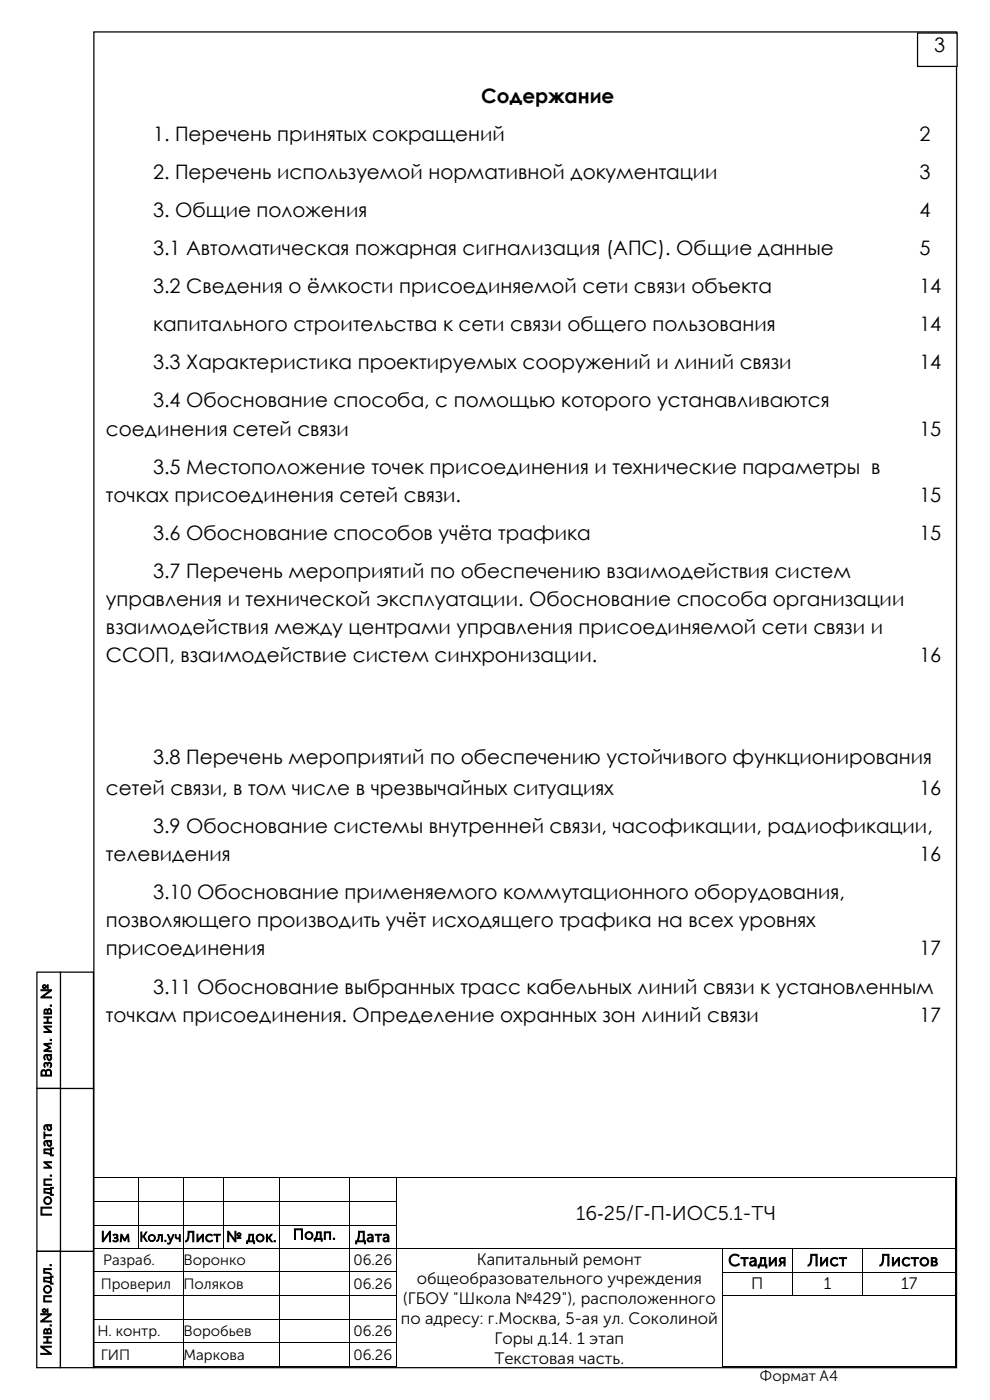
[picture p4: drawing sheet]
<svg xmlns="http://www.w3.org/2000/svg" width="210mm" height="297mm" viewBox="0 0 210 297" stroke-linecap="round" stroke-linejoin="round" font-family="sans-serif">
<defs><g id="words">
<g font-size="4.2">
<text x="198.2" y="11.1">3</text>
<text x="102.1" y="21.8">Содержание</text>
<text x="32.5" y="29.8">1. Перечень принятых сокращений</text>
<text x="195" y="29.8">2</text>
<text x="32.5" y="37.9">2. Перечень используемой нормативной документации</text>
<text x="195" y="37.9">3</text>
<text x="32.5" y="46">3. Общие положения</text>
<text x="195" y="46">4</text>
<text x="32.5" y="54.1">3.1 Автоматическая пожарная сигнализация (АПС). Общие данные</text>
<text x="195" y="54.1">5</text>
<text x="32.5" y="62.2">3.2 Сведения о ёмкости присоединяемой сети связи объекта</text>
<text x="195" y="62.2">14</text>
<text x="32.5" y="70.3">капитального строительства к сети связи общего пользования</text>
<text x="195" y="70.3">14</text>
<text x="32.5" y="78.4">3.3 Характеристика проектируемых сооружений и линий связи</text>
<text x="195" y="78.4">14</text>
<text x="32.5" y="86.4">3.4 Обоснование способа, с помощью которого устанавливаются</text>
<text x="22.5" y="92.4">соединения сетей связи</text>
<text x="195" y="92.4">15</text>
<text x="32.5" y="100.5">3.5 Местоположение точек присоединения и технические параметры в</text>
<text x="22.5" y="106.5">точках присоединения сетей связи.</text>
<text x="195" y="106.5">15</text>
<text x="32.5" y="114.6">3.6 Обоснование способов учёта трафика</text>
<text x="195" y="114.6">15</text>
<text x="32.5" y="122.6">3.7 Перечень мероприятий по обеспечению взаимодействия систем</text>
<text x="22.5" y="128.6">управления и технической эксплуатации. Обоснование способа организации</text>
<text x="22.5" y="134.6">взаимодействия между центрами управления присоединяемой сети связи и</text>
<text x="22.5" y="140.5">ССОП, взаимодействие систем синхронизации.</text>
<text x="195" y="140.5">16</text>
<text x="32.5" y="162">3.8 Перечень мероприятий по обеспечению устойчивого функционирования</text>
<text x="22.5" y="168.7">сетей связи, в том числе в чрезвычайных ситуациях</text>
<text x="195" y="168.7">16</text>
<text x="32.5" y="176.7">3.9 Обоснование системы внутренней связи, часофикации, радиофикации,</text>
<text x="22.5" y="182.7">телевидения</text>
<text x="195" y="182.7">16</text>
<text x="32.5" y="190.8">3.10 Обоснование применяемого коммутационного оборудования,</text>
<text x="22.5" y="196.8">позволяющего производить учёт исходящего трафика на всех уровнях</text>
<text x="22.5" y="202.7">присоединения</text>
<text x="195" y="202.7">17</text>
<text x="32.5" y="210.8">3.11 Обоснование выбранных трасс кабельных линий связи к установленным</text>
<text x="22.5" y="216.8">точкам присоединения. Определение охранных зон линий связи</text>
<text x="195" y="216.8">17</text>
<text x="122.2" y="258.9">16‐25/Г‐П‐ИОС5.1-ТЧ</text>
</g>
<g font-size="3.5">
<text x="101.2" y="268.3">Капитальный ремонт</text>
<text x="154.5" y="268.6">Стадия</text>
<text x="171.4" y="268.6">Лист</text>
<text x="186.6" y="268.6">Листов</text>
<text x="88.4" y="272.5">общеобразовательного учреждения</text>
<text x="159.4" y="273.6">П</text>
<text x="174.8" y="273.6">1</text>
<text x="191.1" y="273.6">17</text>
<text x="85" y="281">по адресу: г.Москва, 5-ая ул. Соколиной</text>
<text x="85.5" y="276.8">(ГБОУ &quot;Школа №429&quot;), расположенного</text>
<text x="104.9" y="285.2">Горы д.14. 1 этап</text>
<text x="104.9" y="289.5">Текстовая часть.</text>
</g>
<g font-size="3.2">
<text x="10.9" y="228.6" transform="rotate(-90 10.9 228.6)">Взам. инв. №</text>
<text x="10.9" y="258.1" transform="rotate(-90 10.9 258.1)">Подп. и дата</text>
<text x="21.4" y="263.5">Изм</text>
<text x="39.3" y="263.5">Лист</text>
<text x="48" y="263.5">№ док.</text>
<text x="62.1" y="263">Подп.</text>
<text x="75.4" y="263.5">Дата</text>
<text x="21.9" y="268.5">Разраб.</text>
<text x="38.9" y="268.5">Воронко</text>
<text x="75" y="268.5">06.26</text>
<text x="21.4" y="273.5">Проверил</text>
<text x="38.9" y="273.5">Поляков</text>
<text x="75" y="273.5">06.26</text>
<text x="10.9" y="287.7" transform="rotate(-90 10.9 287.7)">Инв.№ подл.</text>
<text x="20.7" y="283.5">Н. контр.</text>
<text x="38.9" y="283.5">Воробьев</text>
<text x="75" y="283.5">06.26</text>
<text x="21.4" y="288.5">ГИП</text>
<text x="38.9" y="288.5">Маркова</text>
<text x="75" y="288.5">06.26</text>
<text x="161.2" y="293">Формат А4</text>
</g>
<text font-size="2.8" x="29.6" y="263.4">Кол.уч</text>
</g></defs>
<g fill="#000">
<path d="M19.7 249.8h.2v.2h-.2zM19.7 254.8h.2v.2h-.2zM29.3 249.8h.1v.2h-.1zM29.3 254.8h.1v.2h-.1zM38.8 249.8h.2v.2h-.2zM38.8 254.8h.2v.2h-.2zM47.3 249.8h.2v.2h-.2zM47.3 254.8h.2v.2h-.2zM59.3 249.8h.1v.2h-.1zM59.3 254.8h.1v.2h-.1zM74.1 249.8h.2v.2h-.2zM74.1 254.8h.2v.2h-.2z"/>
<path d="M84 249.8h.2v.2h-.2zM84 254.8h.2v.2h-.2zM202.7 249.8h.2v.2h-.2zM202.7 254.8h.2v.2h-.2zM19.7 259.8h.2v.2h-.2zM19.7 264.8h.2v.2h-.2zM19.7 269.8h.2v.2h-.2zM19.7 274.9h.2v.1h-.2zM29.3 259.8h.1v.2h-.1zM29.3 264.8h.1v.2h-.1zM38.8 259.8h.2v.2h-.2zM38.8 264.8h.2v.2h-.2z"/>
<path d="M38.8 269.8h.2v.2h-.2zM38.8 274.9h.2v.1h-.2zM47.3 259.8h.2v.2h-.2zM47.3 264.8h.2v.2h-.2zM59.3 259.8h.1v.2h-.1zM59.3 264.8h.1v.2h-.1zM59.3 269.8h.1v.2h-.1zM59.3 274.9h.1v.1h-.1zM74.1 259.8h.2v.2h-.2zM74.1 264.8h.2v.2h-.2zM74.1 269.8h.2v.2h-.2zM74.1 274.9h.2v.1h-.2z"/>
<path d="M84 259.8h.2v.2h-.2zM84 264.8h.2v.2h-.2zM84 269.8h.2v.2h-.2zM84 274.9h.2v.1h-.2zM153.2 264.8h.2v.2h-.2zM153.2 269.8h.2v.2h-.2zM153.2 274.9h.2v.1h-.2zM168.1 264.8h.1v.2h-.1zM168.1 269.8h.1v.2h-.1zM168.1 274.9h.1v.1h-.1zM182.9 264.8h.2v.2h-.2zM182.9 269.8h.2v.2h-.2z"/>
<path d="M182.9 274.9h.2v.1h-.2zM202.7 259.8h.2v.2h-.2zM202.7 264.8h.2v.2h-.2zM202.7 269.8h.2v.2h-.2zM202.7 274.9h.2v.1h-.2zM19.7 279.9h.2v.1h-.2zM19.7 284.9h.2v.1h-.2zM19.7 289.9h.2v.2h-.2zM38.8 279.9h.2v.1h-.2zM38.8 284.9h.2v.1h-.2zM38.8 289.9h.2v.2h-.2zM59.3 279.9h.1v.1h-.1z"/>
<path d="M59.3 284.9h.1v.1h-.1zM59.3 289.9h.1v.2h-.1zM74.1 279.9h.2v.1h-.2zM74.1 284.9h.2v.1h-.2zM74.1 289.9h.2v.2h-.2zM84 279.9h.2v.1h-.2zM84 284.9h.2v.1h-.2zM84 289.9h.2v.2h-.2zM153.2 279.9h.2v.1h-.2zM153.2 284.9h.2v.1h-.2zM153.2 289.9h.2v.2h-.2zM202.7 279.9h.2v.1h-.2z"/>
<path d="M202.7 284.9h.2v.1h-.2zM202.7 289.9h.2v.2h-.2z"/>
</g>
<g fill="none" stroke="#000" stroke-width=".21">
<path d="M19.8 250v4.8M19.8 255v4.8M19.9 249.9h9.4M19.9 254.8h9.4M19.9 259.9h9.4M29.3 250v4.8M29.3 255v4.8M29.4 249.9h9.4M29.4 254.8h9.4M29.4 259.9h9.4M38.9 250v4.8M38.9 255v4.8"/>
<path d="M39 249.9h8.3M39 254.8h8.3M39 259.9h8.3M47.4 250v4.8M47.4 255v4.8M47.5 249.9h11.8M47.5 254.8h11.8M47.5 259.9h11.8M59.4 250v4.8M59.4 255v4.8M59.4 249.9h14.7M59.4 254.8h14.7"/>
<path d="M59.4 259.9h14.7M74.2 250v4.8M74.2 255v4.8M74.3 249.9h9.7M74.3 254.8h9.7M74.3 259.9h9.7M84.1 250v4.8M84.1 255v4.8M84.2 249.9h118.5M202.8 250v4.8M202.8 255v4.8M19.8 260v4.8"/>
<path d="M19.8 265v4.8M19.8 270v4.9M19.8 275v4.9M19.9 264.9h9.4M19.9 269.9h18.9M19.9 274.9h18.9M19.9 279.9h18.9M29.3 260v4.8M29.4 264.9h9.4M38.9 260v4.8M38.9 265v4.8M38.9 270v4.9"/>
<path d="M38.9 275v4.9M39 264.9h8.3M39 269.9h20.3M39 274.9h20.3M39 279.9h20.3M47.4 260v4.8M47.5 264.9h11.8M59.4 260v4.8M59.4 265v4.8M59.4 270v4.9M59.4 275v4.9M59.4 264.9h14.7"/>
<path d="M59.4 269.9h14.7M59.4 274.9h14.7M59.4 279.9h14.7M74.2 260v4.8M74.2 265v4.8M74.2 270v4.9M74.2 275v4.9M74.3 264.9h9.7M74.3 269.9h9.7M74.3 274.9h9.7M74.3 279.9h9.7M84.1 260v4.8"/>
<path d="M84.1 265v4.8M84.1 270v4.9M84.1 275v4.9M84.2 264.9h69M153.3 265v4.8M153.3 270v4.9M153.3 275v4.9M153.4 264.9h14.7M153.4 269.9h14.7M153.4 275h14.7M168.1 265v4.8M168.1 270v4.9"/>
<path d="M168.2 264.9h14.7M168.2 269.9h14.7M168.2 275h14.7M183 265v4.8M183 270v4.9M183.1 264.9h19.6M183.1 269.9h19.6M183.1 275h19.6M202.8 260v4.8M202.8 265v4.8M202.8 270v4.9M202.8 275v4.9"/>
<path d="M19.8 280v4.9M19.8 285v4.9M19.9 284.9h18.9M19.9 290h18.9M38.9 280v4.9M38.9 285v4.9M39 284.9h20.3M39 290h20.3M59.4 280v4.9M59.4 285v4.9M59.4 284.9h14.7M59.4 290h14.7"/>
<path d="M74.2 280v4.9M74.2 285v4.9M74.3 284.9h9.7M74.3 290h9.7M84.1 280v4.9M84.1 285v4.9M153.3 280v4.9M153.3 285v4.9M153.4 290h49.3M202.8 280v4.9M202.8 285v4.9"/>
</g>
<path d="M19.9 6.8h183v283.4h-183z" fill="none" stroke="#000" stroke-width=".26"/>
<path d="M12.8 265.5h7v24.7h-7z" fill-rule="evenodd" fill="#fff" stroke="#000" stroke-width=".26"/>
<path d="M12.8 230.9h7v34.6h-7z" fill-rule="evenodd" fill="#fff"/>
<path d="M12.8 230.9h7v34.6h-7z" fill="none" stroke="#000" stroke-width=".26"/>
<g fill="#fff" stroke="#000" stroke-width=".26">
<path d="M12.8 206.3h7v24.6h-7z" fill-rule="evenodd"/>
<path d="M7.8 206.3h5v24.6h-5z" fill-rule="evenodd"/>
</g>
<path d="M7.8 230.9h5v34.6h-5z" fill-rule="evenodd" fill="#fff"/>
<path d="M7.8 230.9h5v34.6h-5z" fill="none" stroke="#000" stroke-width=".26"/>
<g fill="#fff" stroke="#000" stroke-width=".26">
<path d="M7.8 265.5h5v24.7h-5z" fill-rule="evenodd"/>
<path d="M194.6 7h8.4v7.1h-8.4z" fill-rule="evenodd"/>
</g>
<use href="#words"/>
</svg>
